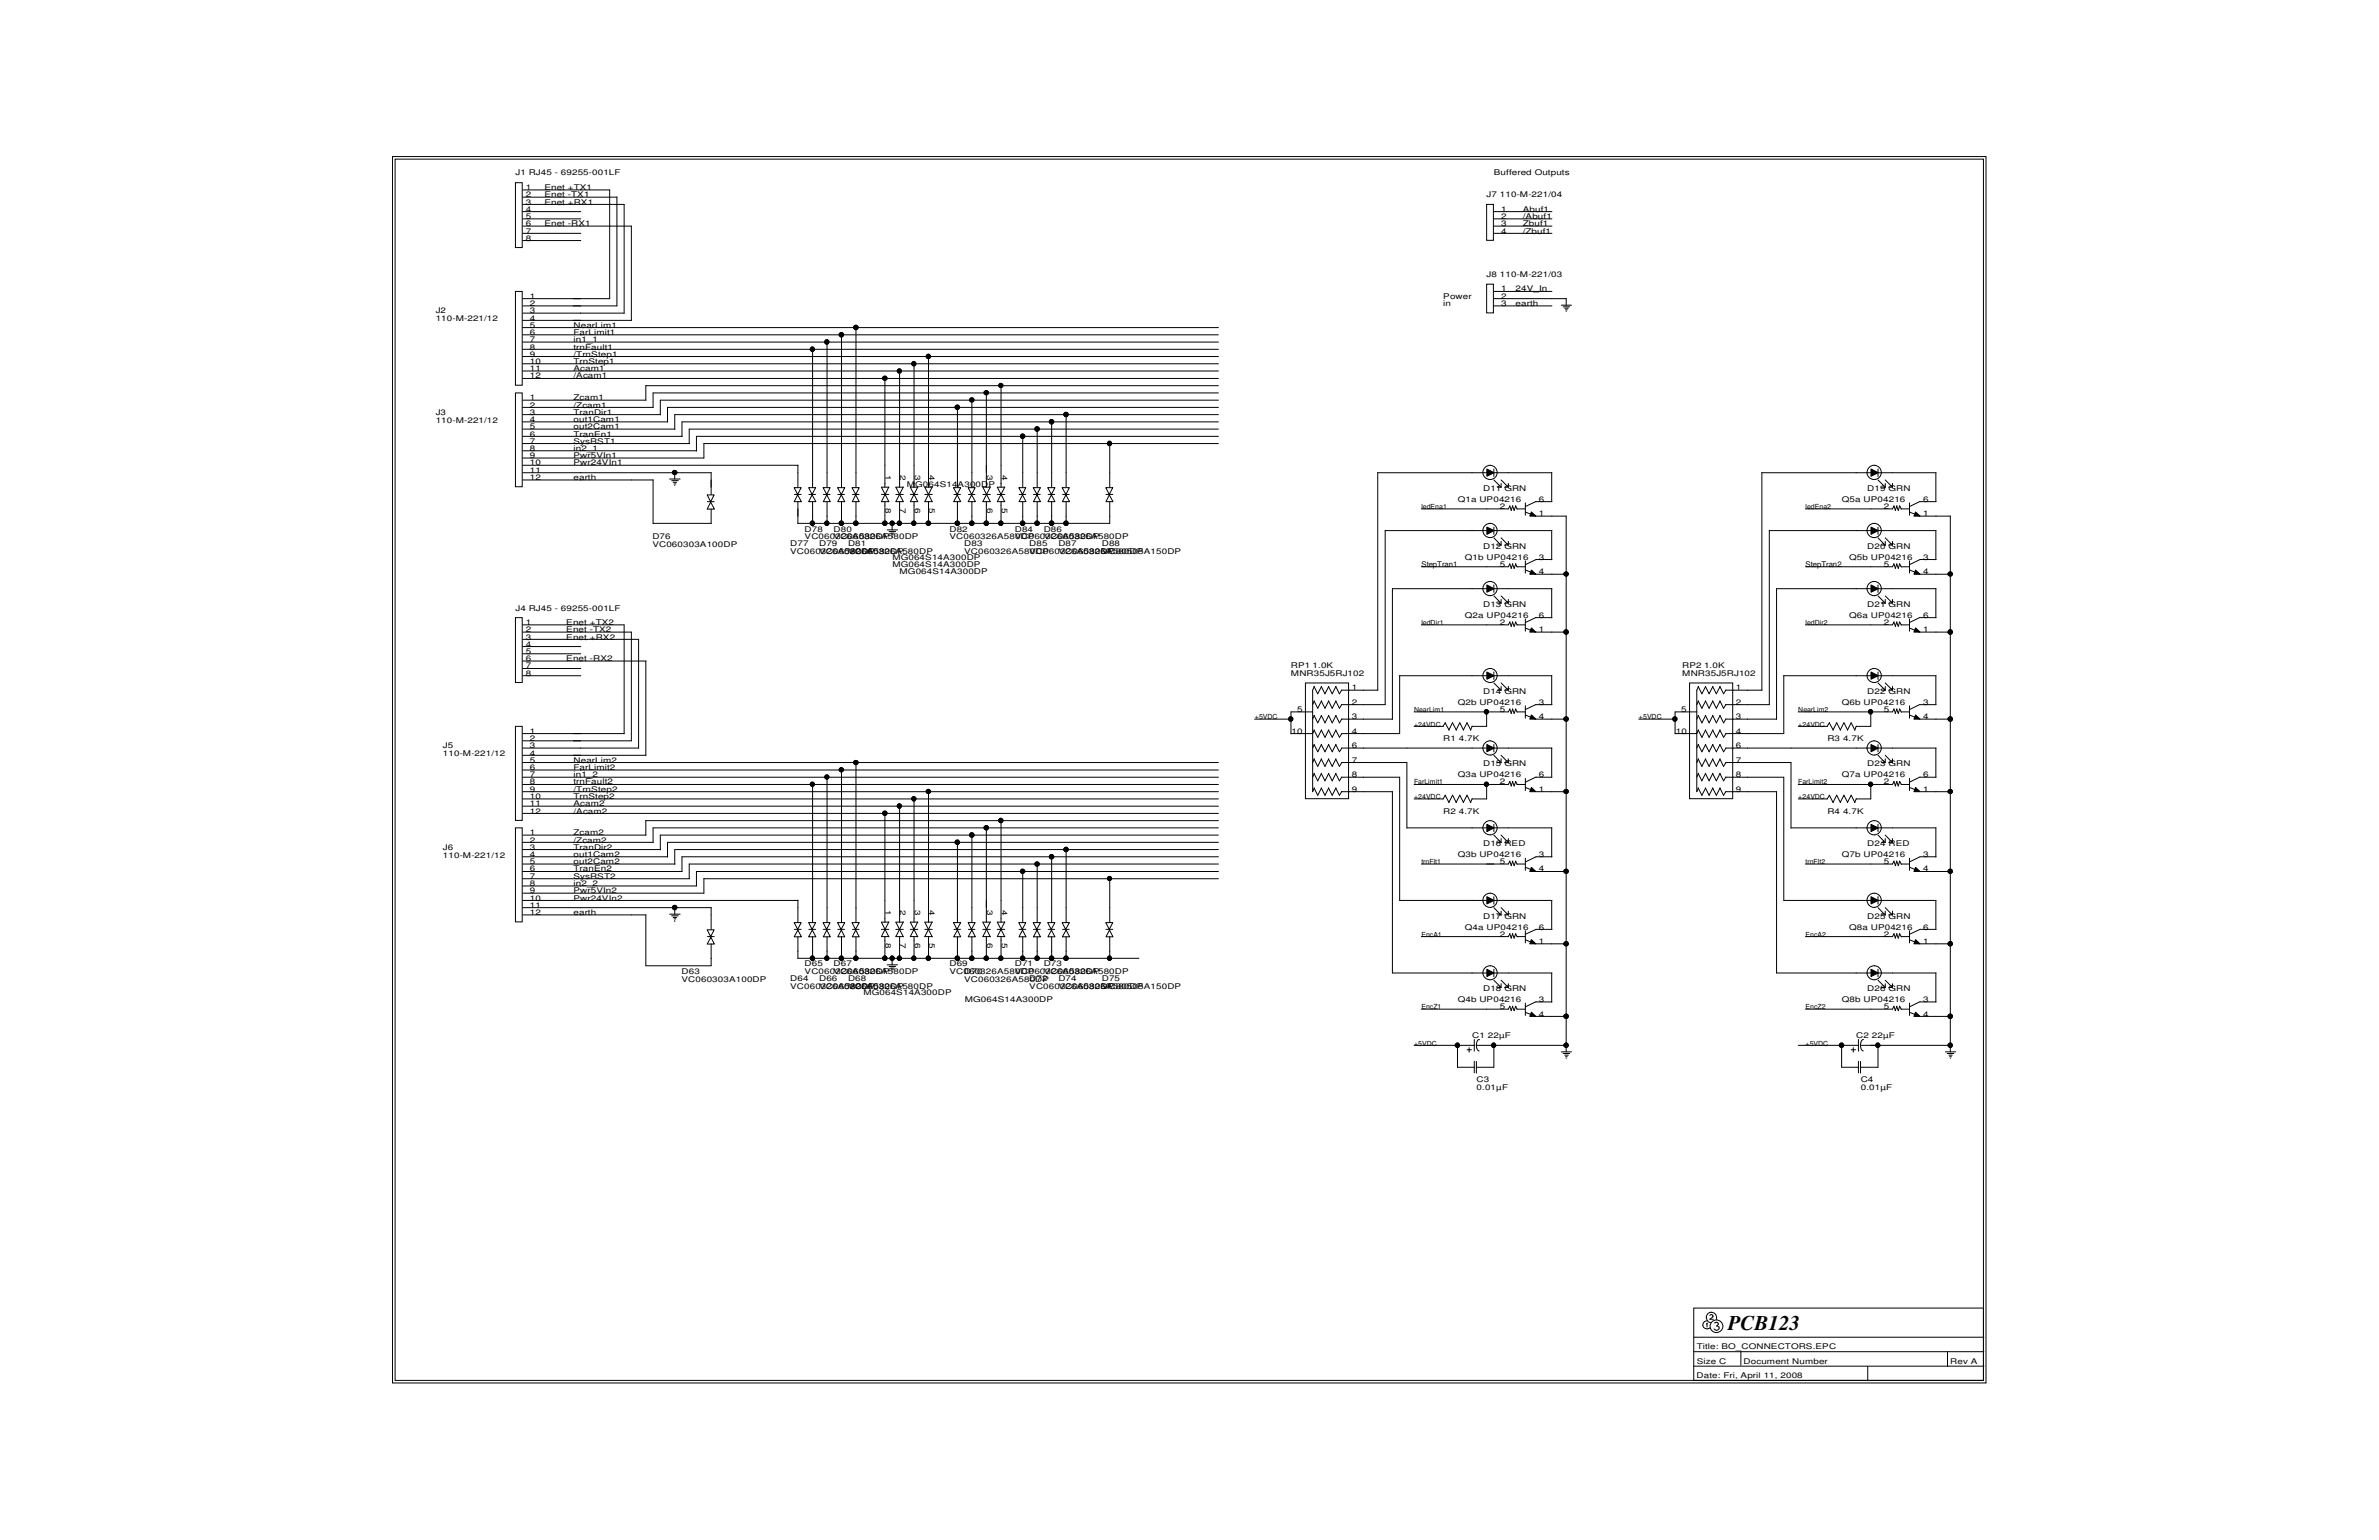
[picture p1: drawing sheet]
<svg xmlns="http://www.w3.org/2000/svg" width="432mm" height="279mm" viewBox="0 0 432 279" stroke-linecap="round" stroke-linejoin="round" font-family="sans-serif">
<defs><g id="words">
<text font-size="3.8" x="313.6" y="241.3">PCB123</text>
<g font-size="1.4">
<text x="93.6" y="31.8">J1 RJ45 - 69255-001LF</text>
<text x="95.4" y="34.5">1</text>
<text x="95.4" y="35.8">2</text>
<text x="98.8" y="34.5">Enet +TX1</text>
<text x="98.8" y="35.8">Enet -TX1</text>
<text x="269.8" y="35.8">J7 110-M-221/04</text>
<text x="271.1" y="31.8">Buffered Outputs</text>
<text x="95.4" y="37.1">3</text>
<text x="95.4" y="38.4">4</text>
<text x="95.4" y="39.8">5</text>
<text x="95.4" y="41.1">6</text>
<text x="98.8" y="37.1">Enet +RX1</text>
<text x="98.8" y="41.1">Enet -RX1</text>
<text x="272.5" y="38.4">1</text>
<text x="272.5" y="39.8">2</text>
<text x="272.5" y="41.1">3</text>
<text x="276.4" y="38.4">Abuf1</text>
<text x="276.4" y="39.8">/Abuf1</text>
<text x="276.4" y="41.1">Zbuf1</text>
<text x="95.4" y="42.4">7</text>
<text x="95.4" y="43.7">8</text>
<text x="272.5" y="42.4">4</text>
<text x="276.4" y="42.4">/Zbuf1</text>
<text x="269.8" y="50.2">J8 110-M-221/03</text>
<text x="272.5" y="52.9">1</text>
<text x="275.1" y="52.9">24V_In</text>
<text x="79.1" y="56.9">J2</text>
<text x="79.1" y="58.3">110-M-221/12</text>
<text x="96.2" y="54.2">1</text>
<text x="96.2" y="55.5">2</text>
<text x="96.2" y="56.9">3</text>
<text x="96.2" y="58.2">4</text>
<text x="96.2" y="59.5">5</text>
<text x="104.1" y="59.5">NearLim1</text>
<text x="262" y="54.2">Power</text>
<text x="262" y="55.5">in</text>
<text x="272.5" y="54.2">2</text>
<text x="272.5" y="55.5">3</text>
<text x="275.1" y="55.5">earth</text>
<text x="96.2" y="60.8">6</text>
<text x="96.2" y="62.1">7</text>
<text x="96.2" y="63.4">8</text>
<text x="96.2" y="64.7">9</text>
<text x="104.1" y="60.8">FarLimit1</text>
<text x="104.1" y="63.4">trnFault1</text>
<text x="104.1" y="64.7">/TrnStep1</text>
<text x="104.1" y="62.1">in1_1</text>
<text x="96.2" y="66">10</text>
<text x="96.2" y="67.4">11</text>
<text x="96.2" y="68.7">12</text>
<text x="104.1" y="66">TrnStep1</text>
<text x="104.1" y="67.4">Acam1</text>
<text x="104.1" y="68.7">/Acam1</text>
<text x="79.1" y="75.3">J3</text>
<text x="79.1" y="76.7">110-M-221/12</text>
<text x="96.2" y="72.6">1</text>
<text x="96.2" y="74">2</text>
<text x="96.2" y="75.3">3</text>
<text x="96.2" y="76.6">4</text>
<text x="96.2" y="77.9">5</text>
<text x="104.1" y="75.3">TranDir1</text>
<text x="104.1" y="72.6">Zcam1</text>
<text x="104.1" y="74">/Zcam1</text>
<text x="104.1" y="76.6">out1Cam1</text>
<text x="104.1" y="77.9">out2Cam1</text>
<text x="96.2" y="79.2">6</text>
<text x="96.2" y="80.5">7</text>
<text x="96.2" y="81.8">8</text>
<text x="96.2" y="83.1">9</text>
<text x="104.1" y="79.2">TranEn1</text>
<text x="104.1" y="83.1">Pwr5VIn1</text>
<text x="104.1" y="80.5">SysRST1</text>
<text x="104.1" y="81.8">in2_1</text>
<text x="96.2" y="84.5">10</text>
<text x="96.2" y="85.8">11</text>
<text x="96.2" y="87.1">12</text>
<text x="104.1" y="84.5">Pwr24VIn1</text>
<text x="104.1" y="87.1">earth</text>
<text x="160.7" y="86.1" transform="rotate(90 160.7 86.1)">1</text>
<text x="163.4" y="86.1" transform="rotate(90 163.4 86.1)">2</text>
<text x="164.6" y="88.4">MG064S14A300DP</text>
<text x="166" y="86.1" transform="rotate(90 166 86.1)">3</text>
<text x="168.7" y="86.1" transform="rotate(90 168.7 86.1)">4</text>
<text x="179.2" y="86.1" transform="rotate(90 179.2 86.1)">3</text>
<text x="181.8" y="86.1" transform="rotate(90 181.8 86.1)">4</text>
<text x="269.2" y="89.1">D11 GRN</text>
<text x="338.9" y="89.1">D19 GRN</text>
<text x="160.7" y="92.2" transform="rotate(90 160.7 92.2)">8</text>
<text x="163.4" y="92.2" transform="rotate(90 163.4 92.2)">7</text>
<text x="166" y="92.2" transform="rotate(90 166 92.2)">6</text>
<text x="168.7" y="92.2" transform="rotate(90 168.7 92.2)">5</text>
<text x="179.2" y="92.2" transform="rotate(90 179.2 92.2)">6</text>
<text x="181.8" y="92.2" transform="rotate(90 181.8 92.2)">5</text>
<text x="264.6" y="91.1">Q1a UP04216</text>
<text x="272.2" y="92.4">2</text>
<text x="279.3" y="91.1">6</text>
<text x="279.3" y="93.7">1</text>
<text x="334.3" y="91.1">Q5a UP04216</text>
<text x="341.9" y="92.4">2</text>
<text x="349" y="91.1">6</text>
<text x="349" y="93.7">1</text>
<text x="118.4" y="97.7">D76</text>
<text x="118.4" y="99.2">VC060303A100DP</text>
<text x="143.4" y="99.1">D77</text>
<text x="143.4" y="100.5">VC060326A580DP</text>
<text x="146" y="96.4">D78</text>
<text x="146" y="97.9">VC060326A580DP</text>
<text x="148.7" y="99.1">D79</text>
<text x="148.7" y="100.5">VC060326A580DP</text>
<text x="151.3" y="96.4">D80</text>
<text x="151.3" y="97.9">VC060326A580DP</text>
<text x="153.9" y="99.1">D81</text>
<text x="153.9" y="100.5">VC060326A580DP</text>
<text x="162" y="101.6">MG064S14A300DP</text>
<text x="172.3" y="96.4">D82</text>
<text x="172.3" y="97.9">VC060326A580DP</text>
<text x="175" y="99.1">D83</text>
<text x="175" y="100.5">VC060326A580DP</text>
<text x="184.2" y="96.4">D84</text>
<text x="184.2" y="97.9">VC060326A580DP</text>
<text x="186.8" y="99.1">D85</text>
<text x="186.8" y="100.5">VC060326A580DP</text>
<text x="189.4" y="96.4">D86</text>
<text x="189.4" y="97.9">VC060326A580DP</text>
<text x="192.1" y="99.1">D87</text>
<text x="192.1" y="100.5">VC060326A580DP</text>
<text x="200" y="99.1">D88</text>
<text x="200" y="100.5">VC80505A150DP</text>
<text x="265.9" y="101.6">Q1b UP04216</text>
<text x="269.2" y="99.6">D12 GRN</text>
<text x="279.3" y="101.6">3</text>
<text x="335.6" y="101.6">Q5b UP04216</text>
<text x="338.9" y="99.6">D20 GRN</text>
<text x="349" y="101.6">3</text>
<text x="162" y="102.9">MG064S14A300DP</text>
<text x="163.3" y="104.2">MG064S14A300DP</text>
<text x="258" y="102.9">StepTran1</text>
<text x="272.2" y="102.9">5</text>
<text x="279.3" y="104.2">4</text>
<text x="327.7" y="102.9">StepTran2</text>
<text x="341.9" y="102.9">5</text>
<text x="349" y="104.2">4</text>
<text x="93.6" y="110.8">J4 RJ45 - 69255-001LF</text>
<text x="95.4" y="113.4">1</text>
<text x="102.8" y="113.4">Enet +TX2</text>
<text x="265.9" y="112.1">Q2a UP04216</text>
<text x="269.2" y="110.1">D13 GRN</text>
<text x="272.2" y="113.4">2</text>
<text x="279.3" y="112.1">6</text>
<text x="335.6" y="112.1">Q6a UP04216</text>
<text x="338.9" y="110.1">D21 GRN</text>
<text x="341.9" y="113.4">2</text>
<text x="349" y="112.1">6</text>
<text x="95.4" y="114.7">2</text>
<text x="95.4" y="116">3</text>
<text x="95.4" y="117.3">4</text>
<text x="95.4" y="118.7">5</text>
<text x="95.4" y="120">6</text>
<text x="102.8" y="114.7">Enet -TX2</text>
<text x="102.8" y="116">Enet +RX2</text>
<text x="102.8" y="120">Enet -RX2</text>
<text x="279.3" y="114.7">1</text>
<text x="349" y="114.7">1</text>
<text x="95.4" y="121.3">7</text>
<text x="95.4" y="122.6">8</text>
<text x="234.3" y="121.3">RP1</text>
<text x="234.3" y="122.7">MNR35J5RJ102</text>
<text x="238.3" y="121.3">1.0K</text>
<text x="245.4" y="125.3">1</text>
<text x="269.2" y="125.9">D14 GRN</text>
<text x="305.4" y="121.3">RP2</text>
<text x="305.4" y="122.7">MNR35J5RJ102</text>
<text x="309.3" y="121.3">1.0K</text>
<text x="315.1" y="125.3">1</text>
<text x="338.9" y="125.9">D22 GRN</text>
<text x="235.4" y="129.2">5</text>
<text x="245.4" y="127.9">2</text>
<text x="245.4" y="130.5">3</text>
<text x="264.6" y="127.9">Q2b UP04216</text>
<text x="272.2" y="129.2">5</text>
<text x="279.3" y="127.9">3</text>
<text x="279.3" y="130.5">4</text>
<text x="305.1" y="129.2">5</text>
<text x="315.1" y="127.9">2</text>
<text x="315.1" y="130.5">3</text>
<text x="334.3" y="127.9">Q6b UP04216</text>
<text x="341.9" y="129.2">5</text>
<text x="349" y="127.9">3</text>
<text x="349" y="130.5">4</text>
<text x="80.4" y="135.8">J5</text>
<text x="80.4" y="137.2">110-M-221/12</text>
<text x="96.2" y="133.1">1</text>
<text x="96.2" y="134.5">2</text>
<text x="96.2" y="135.8">3</text>
<text x="96.2" y="137.1">4</text>
<text x="234.4" y="133.1">10</text>
<text x="245.4" y="133.1">4</text>
<text x="245.4" y="135.8">6</text>
<text x="262" y="134.5">R1 4.7K</text>
<text x="304.2" y="133.1">10</text>
<text x="315.1" y="133.1">4</text>
<text x="315.1" y="135.8">6</text>
<text x="331.7" y="134.5">R3 4.7K</text>
<text x="96.2" y="138.4">5</text>
<text x="96.2" y="139.7">6</text>
<text x="96.2" y="141">7</text>
<text x="96.2" y="142.3">8</text>
<text x="96.2" y="143.7">9</text>
<text x="104.1" y="141">in1_2</text>
<text x="104.1" y="143.7">/TrnStep2</text>
<text x="104.1" y="142.3">trnFault2</text>
<text x="104.1" y="138.4">NearLim2</text>
<text x="104.1" y="139.7">FarLimit2</text>
<text x="245.4" y="138.4">7</text>
<text x="245.4" y="141">8</text>
<text x="245.4" y="143.7">9</text>
<text x="264.6" y="141">Q3a UP04216</text>
<text x="269.2" y="139.1">D15 GRN</text>
<text x="272.2" y="142.3">2</text>
<text x="279.3" y="141">6</text>
<text x="279.3" y="143.7">1</text>
<text x="315.1" y="138.4">7</text>
<text x="315.1" y="141">8</text>
<text x="315.1" y="143.7">9</text>
<text x="334.3" y="141">Q7a UP04216</text>
<text x="338.9" y="139.1">D23 GRN</text>
<text x="341.9" y="142.3">2</text>
<text x="349" y="141">6</text>
<text x="349" y="143.7">1</text>
<text x="96.2" y="145">10</text>
<text x="96.2" y="146.3">11</text>
<text x="96.2" y="147.6">12</text>
<text x="104.1" y="146.3">Acam2</text>
<text x="104.1" y="147.6">/Acam2</text>
<text x="104.1" y="145">TrnStep2</text>
<text x="262" y="147.6">R2 4.7K</text>
<text x="331.7" y="147.6">R4 4.7K</text>
<text x="80.4" y="154.2">J6</text>
<text x="80.4" y="155.6">110-M-221/12</text>
<text x="96.2" y="151.6">1</text>
<text x="96.2" y="152.9">2</text>
<text x="96.2" y="154.2">3</text>
<text x="96.2" y="155.5">4</text>
<text x="104.1" y="151.6">Zcam2</text>
<text x="104.1" y="152.9">/Zcam2</text>
<text x="104.1" y="155.5">out1Cam2</text>
<text x="104.1" y="154.2">TranDir2</text>
<text x="264.6" y="155.5">Q3b UP04216</text>
<text x="269.2" y="153.5">D16 RED</text>
<text x="279.3" y="155.5">3</text>
<text x="334.3" y="155.5">Q7b UP04216</text>
<text x="338.9" y="153.5">D24 RED</text>
<text x="349" y="155.5">3</text>
<text x="96.2" y="156.8">5</text>
<text x="96.2" y="158.1">6</text>
<text x="96.2" y="159.4">7</text>
<text x="96.2" y="160.8">8</text>
<text x="104.1" y="160.8">in2_2</text>
<text x="104.1" y="156.8">out2Cam2</text>
<text x="104.1" y="159.4">SysRST2</text>
<text x="104.1" y="158.1">TranEn2</text>
<text x="272.2" y="156.8">5</text>
<text x="279.3" y="158.1">4</text>
<text x="341.9" y="156.8">5</text>
<text x="349" y="158.1">4</text>
<text x="96.2" y="162.1">9</text>
<text x="96.2" y="163.4">10</text>
<text x="96.2" y="164.7">11</text>
<text x="96.2" y="166">12</text>
<text x="104.1" y="162.1">Pwr5VIn2</text>
<text x="104.1" y="166">earth</text>
<text x="104.1" y="163.4">Pwr24VIn2</text>
<text x="160.7" y="165.1" transform="rotate(90 160.7 165.1)">1</text>
<text x="163.4" y="165.1" transform="rotate(90 163.4 165.1)">2</text>
<text x="166" y="165.1" transform="rotate(90 166 165.1)">3</text>
<text x="168.7" y="165.1" transform="rotate(90 168.7 165.1)">4</text>
<text x="179.2" y="165.1" transform="rotate(90 179.2 165.1)">3</text>
<text x="181.8" y="165.1" transform="rotate(90 181.8 165.1)">4</text>
<text x="269.2" y="166.7">D17 GRN</text>
<text x="338.9" y="166.7">D25 GRN</text>
<text x="160.7" y="171.2" transform="rotate(90 160.7 171.2)">8</text>
<text x="163.4" y="171.2" transform="rotate(90 163.4 171.2)">7</text>
<text x="166" y="171.2" transform="rotate(90 166 171.2)">6</text>
<text x="168.7" y="171.2" transform="rotate(90 168.7 171.2)">5</text>
<text x="179.2" y="171.2" transform="rotate(90 179.2 171.2)">6</text>
<text x="181.8" y="171.2" transform="rotate(90 181.8 171.2)">5</text>
<text x="265.9" y="168.7">Q4a UP04216</text>
<text x="272.2" y="170">2</text>
<text x="279.3" y="168.7">6</text>
<text x="279.3" y="171.3">1</text>
<text x="335.6" y="168.7">Q8a UP04216</text>
<text x="341.9" y="170">2</text>
<text x="349" y="168.7">6</text>
<text x="349" y="171.3">1</text>
<text x="123.7" y="176.7">D63</text>
<text x="123.7" y="178.1">VC060303A100DP</text>
<text x="143.4" y="178">D64</text>
<text x="143.4" y="179.4">VC060326A580DP</text>
<text x="146" y="175.3">D65</text>
<text x="146" y="176.8">VC060326A580DP</text>
<text x="148.7" y="178">D66</text>
<text x="148.7" y="179.4">VC060326A580DP</text>
<text x="151.3" y="175.3">D67</text>
<text x="151.3" y="176.8">VC060326A580DP</text>
<text x="153.9" y="178">D68</text>
<text x="153.9" y="179.4">VC060326A580DP</text>
<text x="172.3" y="175.3">D69</text>
<text x="172.3" y="176.8">VC060326A580DP</text>
<text x="175" y="176.7">D70</text>
<text x="175" y="178.1">VC060326A580DP</text>
<text x="184.2" y="175.3">D71</text>
<text x="184.2" y="176.8">VC060326A580DP</text>
<text x="186.8" y="178">D72</text>
<text x="186.8" y="179.4">VC060326A580DP</text>
<text x="189.4" y="175.3">D73</text>
<text x="189.4" y="176.8">VC060326A580DP</text>
<text x="192.1" y="178">D74</text>
<text x="192.1" y="179.4">VC060326A580DP</text>
<text x="200" y="178">D75</text>
<text x="200" y="179.4">VC80505A150DP</text>
<text x="269.2" y="179.8">D18 GRN</text>
<text x="338.9" y="179.8">D26 GRN</text>
<text x="156.7" y="180.5">MG064S14A300DP</text>
<text x="175.1" y="181.8">MG064S14A300DP</text>
<text x="264.6" y="181.8">Q4b UP04216</text>
<text x="272.2" y="183.1">5</text>
<text x="279.3" y="181.8">3</text>
<text x="279.3" y="184.4">4</text>
<text x="334.3" y="181.8">Q8b UP04216</text>
<text x="341.9" y="183.1">5</text>
<text x="349" y="181.8">3</text>
<text x="349" y="184.4">4</text>
<text x="267.2" y="188.4">C1 22µF</text>
<text x="336.9" y="188.4">C2 22µF</text>
<text x="268" y="196.3">C3</text>
<text x="268" y="197.7">0.01µF</text>
<text x="337.7" y="196.3">C4</text>
<text x="337.7" y="197.7">0.01µF</text>
<text x="308" y="244.7">Title: BO_CONNECTORS.EPC</text>
<text x="307.9" y="250">Date: Fri, April 11, 2008</text>
<text x="308" y="247.4">Size C</text>
<text x="316.5" y="247.4">Document Number</text>
<text x="354" y="247.4">Rev A</text>
</g>
<g font-size="1.3">
<text x="258" y="92.3">ledEna1</text>
<text x="327.7" y="92.3">ledEna2</text>
<text x="258" y="113.4">ledDir1</text>
<text x="327.7" y="113.4">ledDir2</text>
<text x="227.8" y="130.5">+5VDC</text>
<text x="256.7" y="131.8">+24VDC</text>
<text x="256.7" y="129.2">NearLim1</text>
<text x="297.5" y="130.5">+5VDC</text>
<text x="326.4" y="129.2">NearLim2</text>
<text x="326.4" y="131.8">+24VDC</text>
<text x="256.7" y="142.3">FarLimit1</text>
<text x="326.4" y="142.3">FarLimit2</text>
<text x="256.7" y="144.9">+24VDC</text>
<text x="326.4" y="144.9">+24VDC</text>
<text x="258" y="156.8">trnFlt1</text>
<text x="327.7" y="156.8">trnFlt2</text>
<text x="258" y="170">EncA1</text>
<text x="327.7" y="170">EncA2</text>
<text x="258" y="183.1">EncZ1</text>
<text x="327.7" y="183.1">EncZ2</text>
<text x="256.7" y="189.7">+5VDC</text>
<text x="327.7" y="189.7">+5VDC</text>
</g>
</g></defs>
<g fill="none" stroke="#000" stroke-width=".18">
<path d="M71.2 28.4h289.3v222.5h-289.3zM71.7 28.9h288.3v221.5h-288.3zM93.6 33.1h1.2v11.8h-1.2zM94.9 34.5h15.8v19.7h-15.8M94.9 35.8h17.1M94.9 37.1h18.4v19.8M94.9 38.4h10.5M94.9 39.7h10.5M112 35.7v19.8h-17.1M269.8 37.1h1.3v6.5h-1.3zM271.1 38.4h10.6M271.1 39.7h10.6"/>
<path d="M93.6 52.9h1.2v17h-1.2zM94.9 59.4h126.2M94.9 56.8h18.4M94.9 58.1h19.7M94.9 41h19.7v17.2M94.9 42.3h10.5M94.9 43.6h10.5M155.4 59.4v29M269.8 51.6h1.3v5.2h-1.3zM271.1 54.2h13.2M271.1 55.5h10.6M271.1 41h10.6"/>
<path d="M271.1 42.3h10.6M271.1 52.9h10.6M283.4 55.4h1.8M283.7 55.7h1.2M284 55.9h.6M284.1 56.2h.4M284.3 54.1v1.3M284.3 56.5h.1M93.6 71.3h1.2v17h-1.2zM94.9 60.7h126.2M94.9 63.4h126.2M94.9 64.7h126.2"/>
<path d="M94.9 66h126.2M94.9 67.3h126.2M94.9 62.1h126.2M94.9 68.7h126.2M94.9 72.6h22.4M94.9 73.9h23.7M94.9 75.2h25M94.9 76.5h26.3M94.9 77.9h27.6M94.9 79.2h28.9M117.2 70h103.9M117.2 69.9v2.7"/>
<path d="M147.5 63.4v25M150.1 62.1v26.3M152.7 60.7v27.7M160.6 68.6v19.8M163.3 67.3v21.1M165.9 66v22.4M168.5 64.7v23.7M173.8 73.9v14.5M176.4 72.6v15.8M179 71.2v17.2M181.7 69.9v18.5M185.6 79.2v9.2"/>
<path d="M188.3 77.8v10.6M190.9 76.5v11.9M193.5 75.2v13.2M221.1 71.3h-102.6v2.6M221.1 72.6h-101.3v2.7M221.1 73.9h-99.9v2.7M221.1 75.2h-98.6v2.7M221.1 76.5h-97.3v2.7M221.1 77.9h-96v2.6M221.1 79.2h-94.7v2.6M94.9 80.5h30.2M94.9 85.8h34.2"/>
<path d="M94.9 87.1h23.7M94.9 84.4h50M94.9 81.8h31.5M118.5 95h10.6M118.5 87.1v7.9M121.5 86.9h1.9M121.9 87.2h1.2M122.2 87.5h.6M122.3 87.8h.4M122.5 85.7v1.2M122.5 88.1h.1M128.4 89.8h1.2l-.6 1.2z"/>
<path d="M128.4 91h1.2M129 91.1l.7 1.3h-1.3zM129.1 85.7v4M129.1 92.3v2.7M144.1 88.5h1.3l-.6 1.2zM144.2 89.7h1.2M144.8 89.8l.7 1.2h-1.4zM144.8 95h56.6M144.8 84.4v4M144.8 91v4M146.8 88.5h1.2l-.6 1.2zM146.8 89.7h1.2"/>
<path d="M147.4 89.8l.7 1.2h-1.3zM147.5 91v4M149.4 88.5h1.3l-.6 1.2zM149.4 89.7h1.3M150.1 89.8l.6 1.2h-1.3zM150.1 91v4M152 88.5h1.3l-.6 1.2zM152.1 89.7h1.2M152.7 89.8l.6 1.2h-1.2zM152.7 91v4M154.6 88.5h1.4l-.7 1.2zM154.7 89.7h1.2"/>
<path d="M155.3 89.8l.7 1.2h-1.3zM155.4 91v4M160 89.7h1.3M160.6 91v4M161 96.1h1.9M161.3 88.3l-1.3 2.7h1.3l-1.3-2.6h1.3M161.4 96.4h1.2M161.7 96.7h.6M161.8 97h.3M161.9 97.3h.1M161.9 94.9v1.2M162.6 89.7h1.4"/>
<path d="M163.3 91v4M164 88.3l-1.4 2.7h1.4l-1.4-2.6h1.4M165.2 89.7h1.4M165.9 91v4M166.6 88.3l-1.4 2.7h1.4l-1.4-2.6h1.4M167.9 89.7h1.3M168.5 91v4M169.2 88.3l-1.3 2.7h1.3l-1.3-2.6h1.3M173.1 88.5h1.3l-.7 1.2zM173.1 89.7h1.2M173.7 89.8l.7 1.2h-1.3zM173.8 91v4"/>
<path d="M175.7 88.5h1.3l-.6 1.2zM175.8 89.7h1.2M176.4 89.8l.6 1.2h-1.3zM176.4 91v4M178.4 89.7h1.3M179 91v4M179.7 88.3l-1.3 2.7h1.3l-1.3-2.6h1.3M181 89.7h1.4M181.7 91v4M182.4 88.3l-1.4 2.7h1.4l-1.4-2.6h1.4M184.9 88.5h1.3l-.6 1.2zM185 89.7h1.2"/>
<path d="M185.6 89.8l.6 1.2h-1.2zM185.6 91v4M187.5 88.5h1.3l-.6 1.2zM187.6 89.7h1.2M188.2 89.8l.6 1.2h-1.2zM188.3 91v4M190.2 88.5h1.3l-.7 1.2zM190.2 89.7h1.2M190.8 89.8l.7 1.2h-1.3zM190.9 91v4M192.8 88.5h1.3l-.6 1.2zM192.9 89.7h1.2"/>
<path d="M193.5 89.8l.6 1.2h-1.3zM193.5 91v4M200.7 88.5h1.3l-.7 1.2zM200.7 89.7h1.3M201.3 89.8l.7 1.2h-1.3zM201.4 80.5v7.9M201.4 91v4M221.1 80.5h-93.3v2.6h-32.9M250.1 85.8h19.7M250.1 85.7v39.5M251.4 96.3h18.4M251.4 96.2v31.6h-7.9"/>
<path d="M269.9 85.1l1.3 .7-1.3 .6zM269.9 95.6l1.3 .7-1.3 .6zM271.1 85.8h10.6M271.1 96.3h10.6M271.1 85.1v1.3M271.1 95.6v1.3M271.1 87.1l1.4 1.3M271.1 97.6l1.4 1.3M271.8 88.4h.7M272.5 87.1l1.3 1.3M272.5 87.7v.7M272.5 98.2v.7h-.7"/>
<path d="M272.5 97.6l1.3 1.3M273.1 88.4h.7M273.8 87.7v.7M273.8 98.2v.7h-.7M274 91.8l.3 .8M274.1 91.8l-.3 .5h-15.8M274.5 91.8l.3 .8M274.6 91.8l-.3 .8M275.1 91.8l.3 .6M275.1 91.8l-.3 .8M275.3 92.3h1.5M276.9 91.2v2.3"/>
<path d="M276.9 92.9l1.7 .7M278 92.9l.8 .7h-1.1zM278.8 93.6h5.5M278.8 91h2.9M278.8 91l-1.9 .9M281.6 85.8v5.2M281.6 96.3v5.3M284.3 93.6v97.2M319.8 85.8h19.8M319.8 85.7v39.5M321.1 96.3h18.5M321.1 96.2v31.6h-7.9"/>
<path d="M339.6 85.1l1.3 .7-1.3 .6zM339.6 95.6l1.3 .7-1.3 .6zM340.9 85.8h10.5M340.9 96.3h10.5M340.9 85.1v1.3M340.9 95.6v1.3M340.9 87.1l1.3 1.3M340.9 97.6l1.3 1.3M341.5 88.4h.7M342.2 98.2v.7h-.7M342.2 87.1l1.3 1.3M342.2 87.7v.7"/>
<path d="M342.2 97.6l1.3 1.3M342.8 88.4h.7M343.5 98.2v.7h-.7M343.5 87.7v.7M343.7 91.8l.3 .8M343.8 91.8l-.3 .5h-15.8M344.3 91.8l.3 .8M344.3 91.8l-.3 .8M345.1 92.3h1.4M345.1 92.4l-.3-.6-.2 .8M346.6 91.2v2.3M346.6 92.9l1.8 .7"/>
<path d="M347.7 92.9l.8 .7h-1.1zM348.5 93.6h5.5M348.5 91h2.9M348.5 91l-1.9 .9M351.4 85.8v5.2M351.4 96.3v5.3M354 93.6v97.2M93.6 112.1h1.2v11.7h-1.2zM94.9 113.4h18.4v19.7M94.9 114.7h19.7v19.7h-19.7M94.9 119.9h22.4M94.9 116h21v19.8"/>
<path d="M94.9 117.3h10.5M94.9 118.6h10.5M117.2 119.9v17.1M269.8 106.8h-17.1v23.7M269.9 106.1l1.3 .7-1.3 .6zM271.1 106.8h10.6M271.1 106.1v1.4M271.1 108.1l1.4 1.3M271.8 109.4h.7M272.5 108.8v.6M272.5 108.1l1.3 1.3M273.1 109.4h.7"/>
<path d="M273.8 108.8v.6M274 112.9l.3 .8M274.1 112.8l-.3 .6h-15.8M274.1 102.3l-.3 .5h-15.8M274.5 112.9l.3 .8M274.6 102.3l-.3 .8-.3-.8M274.6 112.8l-.3 .8M275.1 102.3l.3 .6M275.1 112.9l.3 .5M275.1 102.3l-.3 .8-.3-.8M275.1 112.8l-.3 .8M275.3 113.4h1.5"/>
<path d="M275.3 102.8h1.5M276.9 101.8v2.2M276.9 112.3v2.2M276.9 103.4l1.7 .7M276.9 114l1.7 .7M278 103.4l.8 .8h-1.1zM278 113.9l.8 .8h-1.1zM278.8 114.7h5.5M278.8 104.2h5.5M278.8 101.5h2.9M278.8 112.1h2.9M278.8 101.5l-1.9 .9"/>
<path d="M278.8 112l-1.9 .9M281.6 106.8v5.3M339.6 106.8h-17.1v23.7M339.6 106.1l1.3 .7-1.3 .6zM340.9 106.8h10.5M340.9 106.1v1.4M340.9 108.1l1.3 1.3M341.5 109.4h.7M342.2 108.8v.6M342.2 108.1l1.3 1.3M342.8 109.4h.7M343.5 108.8v.6"/>
<path d="M343.7 102.3l.3 .8M343.7 112.9l.3 .8M343.8 112.8l-.3 .6h-15.8M343.8 102.3l-.3 .5h-15.8M344.3 112.9l.3 .8M344.3 102.3l-.3 .8M344.3 112.8l-.3 .8M344.8 102.3l.3 .6M344.8 102.3l-.2 .8-.3-.8M344.8 112.9l.3 .5M344.8 112.8l-.2 .8M345.1 113.4h1.4"/>
<path d="M345.1 102.8h1.4M346.6 101.8v2.2M346.6 112.3v2.2M346.6 103.4l1.8 .7M346.6 114l1.8 .7M347.7 103.4l.8 .8h-1.1zM347.7 113.9l.8 .8h-1.1zM348.5 114.7h5.5M348.5 104.2h5.5M351.4 106.8v5.3M351.4 101.5h-2.9l-1.9 .9M351.4 112.1h-2.9l-1.9 .8"/>
<path d="M93.6 131.8h1.2v17h-1.2zM94.9 139.7h126.2M94.9 138.3h126.2M94.9 133.1h18.4M94.9 135.7h21M94.9 137h22.4M94.9 122.6h10.5M94.9 121.3h10.5M152.7 139.7v27.6M155.4 138.3v29M227.7 130.5h6.6M236.9 123.9h7.9v21h-7.9z"/>
<path d="M238.3 129.2h-4v3.9M238.5 124.5l.7 1.4M238.5 127.2l.7 1.3M238.5 129.8l.7 1.3 .7-1.3M238.5 137.7l.7 1.4M238.5 132.4l-.2 .7h-4M238.5 124.5l-.2 .7v18.4l.2-.6M238.5 127.2l-.2 .6M238.5 129.8l-.2 .7M238.5 135l-.2 .7M238.5 137.7l-.2 .6M239.8 127.2l.7 1.3"/>
<path d="M239.8 124.5l.7 1.4M239.8 129.8l.7 1.3 .7-1.3M239.8 137.7l.7 1.4M239.9 124.5l-.7 1.4M239.9 127.2l-.7 1.3M239.9 132.4l-.7 1.4-.7-1.3M239.9 135l-.7 1.4-.7-1.3M239.9 137.7l-.7 1.3M241.1 129.8l.7 1.3 .7-1.3M241.1 127.2l.7 1.3M241.1 124.5l.7 1.4M241.1 137.7l.7 1.4"/>
<path d="M241.2 124.5l-.7 1.4M241.2 127.2l-.7 1.3M241.2 132.4l-.7 1.4-.7-1.3M241.2 135l-.7 1.4-.7-1.3M241.2 137.7l-.7 1.3M242.4 129.8l.7 1.3 .4-.7M242.4 127.2l.7 1.3M242.4 124.5l.7 1.4M242.4 137.7l.7 1.4M242.4 132.5l.7 1.3 .4-.7M242.4 135.1l.7 1.3 .4-.7M242.5 124.5l-.7 1.4"/>
<path d="M242.5 127.2l-.7 1.3M242.5 132.4l-.7 1.4-.7-1.3M242.5 135l-.7 1.4-.7-1.3M242.5 137.7l-.7 1.3M243.5 138.3h11.9v11.9M243.5 135.7h26.3M243.5 130.5h9.2M243.5 125.2h6.6M243.5 125.2l-.4 .7M243.5 127.8l-.4 .7M243.5 138.3l-.4 .7M254 122.6v10.5h-10.5"/>
<path d="M254 122.6h15.8M256.7 131.8h5.3M262.3 131.1l.7 1.4M262.3 131.1l-.4 .7M263.7 131.1l.6 1.4M263.7 131.1l-.7 1.4M265 131.1l.6 1.4M265 131.1l-.7 1.4M266.3 131.1l.7 1.4M266.3 131.1l-.7 1.4M267.2 131.7l-.3 .8M269.8 129.1v2.7h-2.6"/>
<path d="M269.9 121.9l1.3 .7-1.3 .6zM269.9 135.1l1.3 .6-1.3 .7zM271.1 135.7h10.6M271.1 122.6h10.6M271.1 121.9v1.4M271.1 135.1v1.3M271.1 123.9l1.4 1.3M271.1 137l1.4 1.4M271.8 125.2h.7M272.5 137.7v.6h-.7M272.5 124.5v.7M272.5 123.9l1.3 1.3"/>
<path d="M272.5 137l1.3 1.4M273.1 125.2h.7M273.8 137.7v.6h-.7M273.8 124.5v.7M274 128.7l.3 .8M274.1 128.6l-.3 .6h-17.1M274.5 128.7l.3 .8M274.6 128.6l-.3 .8M275.1 128.7l.3 .5M275.1 128.6l-.3 .8M275.3 129.2h1.5M276.9 128.1v2.2"/>
<path d="M276.9 129.8l1.7 .6M278 129.7l.8 .8h-1.1zM278.8 130.5h5.5M278.8 127.8h2.9M278.8 127.8l-1.9 .9M281.6 122.6v5.2M281.6 135.7v5.3M297.4 130.5h6.6M306.7 123.9h7.8v21h-7.8zM308 129.2h-4v3.9M308.2 124.5l.7 1.4M308.2 127.2l.7 1.3"/>
<path d="M308.2 129.8l.7 1.3 .7-1.3M308.2 137.7l.7 1.4M308.3 132.4l-.3 .7h-4M308.3 124.5l-.3 .7v18.4l.3-.6M308.3 127.2l-.3 .6M308.3 129.8l-.3 .7M308.3 135l-.3 .7M308.3 137.7l-.3 .6M309.5 127.2l.7 1.3M309.5 124.5l.7 1.4M309.5 129.8l.7 1.3 .7-1.3M309.5 137.7l.7 1.4"/>
<path d="M309.6 124.5l-.7 1.4M309.6 127.2l-.7 1.3M309.6 132.4l-.7 1.4-.7-1.3M309.6 135l-.7 1.4-.7-1.3M309.6 137.7l-.7 1.3M310.9 129.8l.6 1.3 .7-1.3 .6 1.3 .5-.7M310.9 127.2l.6 1.3M310.9 124.5l.6 1.4M310.9 137.7l.6 1.4M310.9 124.5l-.7 1.4M310.9 127.2l-.7 1.3M310.9 132.4l-.7 1.4-.7-1.3"/>
<path d="M310.9 135l-.7 1.4-.7-1.3M310.9 137.7l-.7 1.3M311.5 128.5l.7-1.3 .6 1.3M311.5 125.9l.7-1.4 .6 1.4M312.2 137.7l.6 1.4M312.2 135.1l.6 1.3 .5-.7M312.2 132.5l.6 1.3 .5-.7M312.2 132.4l-.7 1.4-.6-1.3M312.2 135l-.7 1.4-.6-1.3M312.2 137.7l-.7 1.3M313.2 138.3h11.9v11.9M313.2 135.7h26.4"/>
<path d="M313.2 130.5h9.3M313.2 125.2h6.6M313.3 125.2l-.5 .7M313.3 127.8l-.5 .7M313.3 138.3l-.5 .7M323.8 122.6v10.5h-10.6M323.8 122.6h15.8M326.4 131.8h5.3M332 131.1l.7 1.4M332.1 131.1l-.5 .7M333.4 131.1l.7 1.4M333.4 131.1l-.7 1.4"/>
<path d="M334.7 131.1l.7 1.4M334.7 131.1l-.7 1.4M336 131.1l.7 1.4M336 131.1l-.7 1.4M336.9 131.7l-.3 .8M339.6 129.1v2.7h-2.7M339.6 121.9l1.3 .7-1.3 .6zM339.6 135.1l1.3 .6-1.3 .7zM340.9 135.7h10.5M340.9 122.6h10.5M340.9 121.9v1.4M340.9 135.1v1.3"/>
<path d="M340.9 123.9l1.3 1.3M340.9 137l1.3 1.4M341.5 125.2h.7M342.2 137.7v.6h-.7M342.2 124.5v.7M342.2 123.9l1.3 1.3M342.2 137l1.3 1.4M342.8 125.2h.7M343.5 137.7v.6h-.7M343.5 124.5v.7M343.7 128.7l.3 .8M343.8 128.6l-.3 .6h-17.1"/>
<path d="M344.3 128.7l.3 .8M344.3 128.6l-.3 .8M344.8 128.7l.3 .5M344.8 128.6l-.2 .8M345.1 129.2h1.4M346.6 128.1v2.2M346.6 129.8l1.8 .6M347.7 129.7l.8 .8h-1.1zM348.5 130.5h5.5M351.4 122.6v5.2M351.4 135.7v5.3M351.4 127.8h-2.9l-1.9 .9"/>
<path d="M93.6 150.2h1.2v17.1h-1.2zM94.9 142.3h126.2M94.9 143.6h126.2M94.9 144.9h126.2M94.9 146.3h126.2M94.9 141h126.2M94.9 147.6h126.2M94.9 159.4h30.2M94.9 151.5h22.4M94.9 152.8h23.7M94.9 154.1h25M94.9 155.4h26.3"/>
<path d="M94.9 156.8h27.6M94.9 158.1h28.9M117.2 148.8v2.7M117.2 148.9h103.9M147.5 142.3v25M150.1 141v26.3M160.6 147.5v19.8M163.3 146.2v21.1M165.9 144.9v22.4M168.5 143.6v23.7M173.8 152.8v14.5M176.4 151.5v15.8"/>
<path d="M179 150.2v17.1M181.7 148.8v18.5M185.6 158.1v9.2M188.3 156.8v10.5M190.9 155.4v11.9M193.5 154.1v13.2M201.4 159.4v7.9M221.1 159.4h-93.3v2.7h-32.9M221.1 150.2h-102.6v2.7M221.1 151.5h-101.3v2.7M221.1 152.8h-99.9v2.7M221.1 154.1h-98.6v2.7"/>
<path d="M221.1 155.4h-97.3v2.7M221.1 156.8h-96v2.6M221.1 158.1h-94.7v2.6M238.5 140.3l.7 1.4M238.5 143l.7 1.3M238.5 140.3l-.2 .7M239.8 140.3l.7 1.4M239.8 143l.7 1.3M239.9 140.3l-.7 1.3M239.9 143l-.7 1.3M241.1 143l.7 1.3M241.1 140.3l.7 1.4"/>
<path d="M241.2 140.3l-.7 1.3M241.2 143l-.7 1.3M242.4 143l.7 1.3M242.4 140.3l.7 1.4M242.5 140.3l-.7 1.3M242.5 143l-.7 1.3M243.5 143.6h9.2v32.9h17.1M243.5 141h10.5v22.4h15.8M243.5 141l-.4 .6M243.5 143.6l-.4 .7M255.4 150.2h14.4M256.7 144.9h5.3"/>
<path d="M261.9 144.9l.4-.6 .7 1.3M263 145.6l.7-1.3 .6 1.3M264.3 145.6l.7-1.3 .6 1.3M265.6 145.6l.7-1.3 .7 1.3M267.2 144.9l-.3 .7M269.8 142.3v2.6h-2.6M269.9 149.6l1.3 .6-1.3 .7zM271.1 150.2h10.6M271.1 149.6v1.3M271.1 151.5l1.4 1.4M272.5 152.1v.7h-.7M272.5 151.5l1.3 1.4"/>
<path d="M273.8 152.1v.7h-.7M274 141.8l.3 .8M274.1 141.8l-.3 .5h-17.1M274.1 156.2l-.3 .6h-15.8M274.5 141.8l.3 .8M274.6 141.8l-.3 .8M274.6 156.2l-.3 .9-.3-.8M275.1 141.8l.3 .5M275.1 156.3l.3 .5M275.1 141.8l-.3 .8M275.1 156.2l-.3 .9-.3-.8M275.3 142.3h1.5"/>
<path d="M275.3 156.8h1.5M276.9 141.2v2.2M276.9 155.7v2.2M276.9 142.9l1.7 .7M276.9 157.4l1.7 .7M278 142.9l.8 .7h-1.1zM278 157.4l.8 .7h-1.1zM278.8 143.6h5.5M278.8 141h2.9M278.8 155.4h2.9M278.8 158.1h5.5M278.8 141l-1.9 .9"/>
<path d="M278.8 155.4l-1.9 1M281.6 150.2v5.3M308.2 140.3l.7 1.4M308.2 143l.7 1.3M308.3 140.3l-.3 .7M309.5 140.3l.7 1.4M309.5 143l.7 1.3M309.6 140.3l-.7 1.3M309.6 143l-.7 1.3M310.9 143l.6 1.3M310.9 140.3l.6 1.4M310.9 140.3l-.7 1.3"/>
<path d="M310.9 143l-.7 1.3M311.5 144.3l.7-1.3 .6 1.3M312.2 140.3l.6 1.4M312.2 140.3l-.7 1.3M313.2 143.6h9.3v32.9h17.1M313.2 141h10.6v22.4h15.8M313.3 141l-.5 .6M313.3 143.6l-.5 .7M325.1 150.2h14.5M326.4 144.9h5.3M332 144.3l.7 1.3M332.1 144.3l-.5 .6"/>
<path d="M332.7 145.6l.7-1.3 .7 1.3M334 145.6l.7-1.3 .7 1.3M335.3 145.6l.7-1.3 .7 1.3M336.9 144.9l-.3 .7M339.6 142.3v2.6h-2.7M339.6 149.6l1.3 .6-1.3 .7zM340.9 150.2h10.5M340.9 149.6v1.3M340.9 151.5l1.3 1.4M342.2 152.1v.7h-.7M342.2 151.5l1.3 1.4M343.5 152.1v.7h-.7"/>
<path d="M343.7 141.8l.3 .8M343.7 156.3l.3 .8M343.8 141.8l-.3 .5h-17.1M343.8 156.2l-.3 .6h-15.8M344.3 141.8l.3 .8M344.3 156.3l.3 .8 .2-.8 .3 .5M344.3 141.8l-.3 .8M344.3 156.2l-.3 .9M345.1 142.3h1.4M345.1 156.8h1.4M345.1 142.3l-.3-.5-.2 .8M346.6 141.2v2.2"/>
<path d="M346.6 155.7v2.2M346.6 142.9l1.8 .7M346.6 157.4l1.8 .7M347.7 142.9l.8 .7h-1.1zM347.7 157.4l.8 .7h-1.1zM348.5 143.6h5.5M348.5 141h2.9M348.5 158.1h5.5M348.5 141l-1.9 .9M351.4 150.2v5.3M351.4 155.4h-2.9l-1.9 1M94.9 164.7h34.2"/>
<path d="M94.9 166h22.4M94.9 163.4h50M94.9 160.7h31.5M117.2 166v9.2h11.9v-4M121.5 165.9h1.9M121.9 166.2h1.2M122.2 166.5h.6M122.3 166.7h.4M122.5 167h.1M122.5 164.6v1.3M128.4 168.7h1.2l-.6 1.2zM128.4 169.9h1.2"/>
<path d="M129 170.1l.7 1.2h-1.3zM129.1 164.6v4.1M144.1 167.4h1.3l-.6 1.2zM144.2 168.6h1.2M144.8 168.7l.7 1.3h-1.4zM144.8 173.9h61.9M144.8 163.3v4M144.8 169.9v4M146.8 167.4h1.2l-.6 1.2zM146.8 168.6h1.2M147.4 168.7l.7 1.3h-1.3zM147.5 169.9v4"/>
<path d="M149.4 167.4h1.3l-.7 1.2zM149.4 168.6h1.3M150.1 168.7l.6 1.3h-1.3zM150.1 169.9v4M152 167.4h1.3l-.6 1.2zM152.1 168.6h1.2M152.7 168.7l.6 1.3h-1.2zM152.7 169.9v4M154.6 167.4h1.4l-.7 1.2zM154.7 168.6h1.2M155.3 168.7l.7 1.3h-1.3zM155.4 169.9v4"/>
<path d="M160 168.6h1.3M160.6 169.9v4M161 175h1.9M161.3 167.3l-1.3 2.6h1.3M161.3 167.3h-1.3l1.3 2.7M161.4 175.3h1.2M161.7 175.6h.6M161.8 175.9h.3M161.9 173.9v1.1M161.9 176.2h.1M162.6 168.6h1.4M163.3 169.9v4"/>
<path d="M164 167.3l-1.4 2.6h1.4M164 167.3h-1.4l1.4 2.7M165.2 168.6h1.4M165.9 169.9v4M166.6 167.3l-1.4 2.6h1.4M166.6 167.3h-1.4l1.4 2.7M167.9 168.6h1.3M168.5 169.9v4M169.2 167.3l-1.3 2.6h1.3M169.2 167.3h-1.3l1.3 2.7M173.1 167.4h1.3l-.7 1.2zM173.1 168.6h1.2"/>
<path d="M173.8 168.7l.6 1.3h-1.3zM173.8 169.9v4M175.7 167.4h1.3l-.7 1.2zM175.8 168.6h1.2M176.4 168.7l.6 1.3h-1.3zM176.4 169.9v4M178.4 168.6h1.3M179 169.9v4M179.7 167.3l-1.3 2.6h1.3M179.7 167.3h-1.3l1.3 2.7M181 168.6h1.4M181.7 169.9v4"/>
<path d="M182.4 167.3l-1.4 2.6h1.4M182.4 167.3h-1.4l1.4 2.7M184.9 167.4h1.3l-.7 1.2zM185 168.6h1.2M185.6 168.7l.6 1.3h-1.2zM185.6 169.9v4M187.5 167.4h1.3l-.6 1.2zM187.6 168.6h1.2M188.2 168.7l.6 1.3h-1.2zM188.3 169.9v4M190.2 167.4h1.3l-.7 1.2zM190.2 168.6h1.2"/>
<path d="M190.8 168.7l.7 1.3h-1.3zM190.9 169.9v4M192.8 167.4h1.3l-.7 1.2zM192.9 168.6h1.2M193.5 168.7l.6 1.3h-1.3zM193.5 169.9v4M200.7 167.4h1.3l-.7 1.2zM200.7 168.6h1.3M201.4 168.7l.6 1.3h-1.3zM201.4 169.9v4M269.9 162.7l1.3 .7-1.3 .6zM269.9 175.9l1.3 .6-1.3 .7z"/>
<path d="M271.1 163.4h10.6M271.1 176.5h10.6M271.1 162.7v1.3M271.1 175.9v1.3M271.1 164.7l1.4 1.3M271.1 177.8l1.4 1.4M271.8 179.2h.7M272.5 165.3v.7h-.7M272.5 178.5v.7M272.5 164.7l1.3 1.3M272.5 177.8l1.3 1.4M273.1 179.2h.7"/>
<path d="M273.8 165.3v.7h-.7M273.8 178.5v.7M274 169.4l.3 .8M274.1 169.4l-.3 .5h-15.8M274.5 169.4l.3 .8M274.6 169.4l-.3 .8M275.1 169.4l.3 .6M275.1 169.4l-.3 .8M275.3 169.9h1.5M276.9 168.9v2.2M276.9 170.5l1.7 .7M278 170.5l.8 .7h-1.1z"/>
<path d="M278.8 171.2h5.5M278.8 168.6h2.9M278.8 168.6l-1.9 .9M281.6 163.4v5.3M281.6 176.5v5.3M339.6 162.7l1.3 .7-1.3 .6zM339.6 175.9l1.3 .6-1.3 .7zM340.9 163.4h10.5M340.9 176.5h10.5M340.9 162.7v1.3M340.9 175.9v1.3M340.9 164.7l1.3 1.3"/>
<path d="M340.9 177.8l1.3 1.4M341.5 179.2h.7M342.2 165.3v.7h-.7M342.2 178.5v.7M342.2 164.7l1.3 1.3M342.2 177.8l1.3 1.4M342.8 179.2h.7M343.5 165.3v.7h-.7M343.5 178.5v.7M343.7 169.4l.3 .8M343.8 169.4l-.3 .5h-15.8M344.3 169.4l.3 .8"/>
<path d="M344.3 169.4l-.3 .8M344.8 169.4l.3 .6M344.8 169.4l-.2 .8M345.1 169.9h1.4M346.6 168.9v2.2M346.6 170.5l1.8 .7M347.7 170.5l.8 .7h-1.1zM348.5 171.2h5.5M351.4 163.4v5.3M351.4 176.5v5.3M351.4 168.6h-2.9l-1.9 .9M256.7 189.7h10.9"/>
<path d="M264.5 189.7v3.9h3.1M266.3 190.5h.8M266.7 190.1v.8M267.6 188.6v2.1M267.6 192.5v2.1M268 189.7a.9 .9 0 0 0 .5 1M268 189.7h16.3M268 192.6v2.1M268.5 188.6a.93 .93 0 0 0-.5 1.1M271.1 189.7v3.9h-3.1M274 182.6l.3 .8M274.1 182.5l-.3 .6h-15.8"/>
<path d="M274.5 182.6l.3 .8M274.6 182.5l-.3 .8M275.1 182.6l.3 .5M275.1 182.5l-.3 .8M275.3 183.1h1.5M276.9 182v2.2M276.9 183.7l1.7 .7M278 183.6l.8 .8h-1.1zM278.8 184.4h5.5M278.8 181.8h2.9M278.8 181.7l-1.9 1M283.4 190.8h1.8"/>
<path d="M283.7 191.1h1.2M284 191.4h.6M284.1 191.7h.4M284.3 192h.1M326.4 189.7h10.9M334.3 189.7v3.9h3M336 190.5h.8M336.4 190.1v.8M337.3 188.6v2.1M337.3 192.5v2.1M337.7 189.7a.9 .9 0 0 0 .5 1M337.7 189.7h16.3"/>
<path d="M337.7 192.6v2.1M338.2 188.6a.93 .93 0 0 0-.5 1.1M340.9 189.7v3.9h-3.2M343.7 182.6l.3 .8M343.8 182.5l-.3 .6h-15.8M344.3 182.6l.3 .8M344.3 182.5l-.3 .8M344.8 182.6l.3 .5M344.8 182.5l-.2 .8M345.1 183.1h1.4M346.6 182v2.2M346.6 183.7l1.8 .7"/>
<path d="M347.7 183.6l.8 .8h-1.1zM348.5 184.4h5.5M348.5 181.8h2.9M348.5 181.7l-1.9 1M353.1 190.8h1.9M353.4 191.1h1.2M353.7 191.4h.6M353.9 191.7h.3M354 192h.1M307.4 237.3h52.6v13.1h-52.6zM309.7 238.9a.97 .97 0 0 0 .9 1.1M309.9 239.6a.74 .74 0 0 0-.8 1 .74 .74 0 0 0 1.2 .3"/>
<path d="M310.3 238.7l.4-.2 .2 .3M310.6 238.1a.99 .99 0 0 1 .9 1.3M310.6 238.1a.89 .89 0 0 0-.9 .9M310.9 238.8l-.6 .6h.7M307.4 242.6h52.7M307.4 245.2h52.7M307.4 247.9h52.7M309.8 240.1v.6M309.9 240.1l-.2 .1M311.3 240l.3-.1a.32 .32 0 0 1 .3 .3 .32 .32 0 0 1-.3 .3M311.6 240.6l.4 .1a.47 .47 0 0 1-.3 .7 .47 .47 0 0 1-.6-.3M316 245.2v2.5"/>
<path d="M339 247.9v2.6M353.5 245.2v2.7"/>
<circle cx="155.3" cy="59.4" r=".41"/>
<circle cx="147.4" cy="63.4" r=".39"/>
<circle cx="150.1" cy="62" r=".39"/>
<circle cx="152.7" cy="60.7" r=".41"/>
<circle cx="160.6" cy="68.6" r=".39"/>
<circle cx="163.2" cy="67.3" r=".38"/>
<circle cx="165.9" cy="66" r=".39"/>
<circle cx="168.5" cy="64.7" r=".4"/>
<circle cx="173.8" cy="73.9" r=".4"/>
<circle cx="176.4" cy="72.6" r=".39"/>
<circle cx="179" cy="71.2" r=".39"/>
<circle cx="181.7" cy="69.9" r=".38"/>
<circle cx="185.6" cy="79.1" r=".41"/>
<circle cx="188.2" cy="77.8" r=".41"/>
<circle cx="190.9" cy="76.5" r=".41"/>
<circle cx="193.5" cy="75.2" r=".4"/>
<circle cx="122.5" cy="85.7" r=".39"/>
<circle cx="147.4" cy="94.9" r=".39"/>
<circle cx="150.1" cy="94.9" r=".39"/>
<circle cx="152.7" cy="94.9" r=".41"/>
<circle cx="155.3" cy="94.9" r=".41"/>
<circle cx="160.6" cy="94.9" r=".4"/>
<circle cx="161.9" cy="94.9" r=".39"/>
<circle cx="163.2" cy="94.9" r=".39"/>
<circle cx="165.8" cy="94.9" r=".39"/>
<circle cx="168.5" cy="94.9" r=".41"/>
<circle cx="173.8" cy="94.9" r=".4"/>
<circle cx="176.4" cy="94.9" r=".4"/>
<circle cx="179" cy="94.9" r=".4"/>
<circle cx="181.6" cy="94.9" r=".39"/>
<circle cx="185.6" cy="94.9" r=".41"/>
<circle cx="188.2" cy="94.9" r=".41"/>
<circle cx="190.9" cy="94.9" r=".41"/>
<circle cx="193.5" cy="94.9" r=".4"/>
<circle cx="201.4" cy="80.5" r=".39"/>
<circle cx="270.4" cy="85.7" r="1.29"/>
<circle cx="270.4" cy="96.3" r="1.29"/>
<circle cx="340.2" cy="85.7" r="1.3"/>
<circle cx="340.2" cy="96.2" r="1.29"/>
<circle cx="270.4" cy="106.8" r="1.29"/>
<circle cx="284.3" cy="114.7" r=".4"/>
<circle cx="284.3" cy="104.1" r=".39"/>
<circle cx="340.2" cy="106.8" r="1.29"/>
<circle cx="354" cy="114.7" r=".4"/>
<circle cx="354" cy="104.1" r=".39"/>
<circle cx="152.7" cy="139.7" r=".4"/>
<circle cx="155.3" cy="138.3" r=".4"/>
<circle cx="234.3" cy="130.4" r=".39"/>
<circle cx="269.8" cy="129.1" r=".39"/>
<circle cx="270.4" cy="135.7" r="1.29"/>
<circle cx="270.5" cy="122.6" r="1.29"/>
<circle cx="284.3" cy="130.4" r=".4"/>
<circle cx="304" cy="130.4" r=".39"/>
<circle cx="339.5" cy="129.1" r=".39"/>
<circle cx="340.2" cy="135.7" r="1.29"/>
<circle cx="340.2" cy="122.6" r="1.29"/>
<circle cx="354" cy="130.4" r=".4"/>
<circle cx="147.4" cy="142.3" r=".38"/>
<circle cx="150.1" cy="141" r=".38"/>
<circle cx="160.6" cy="147.5" r=".39"/>
<circle cx="163.2" cy="146.2" r=".39"/>
<circle cx="165.9" cy="144.9" r=".39"/>
<circle cx="168.5" cy="143.6" r=".4"/>
<circle cx="173.8" cy="152.8" r=".4"/>
<circle cx="176.4" cy="151.5" r=".4"/>
<circle cx="179" cy="150.2" r=".4"/>
<circle cx="181.6" cy="148.9" r=".39"/>
<circle cx="185.6" cy="158.1" r=".4"/>
<circle cx="188.2" cy="156.8" r=".4"/>
<circle cx="190.9" cy="155.4" r=".4"/>
<circle cx="193.5" cy="154.1" r=".4"/>
<circle cx="201.4" cy="159.4" r=".38"/>
<circle cx="269.8" cy="142.3" r=".38"/>
<circle cx="270.4" cy="150.2" r="1.29"/>
<circle cx="284.3" cy="158.1" r=".39"/>
<circle cx="284.3" cy="143.6" r=".39"/>
<circle cx="339.5" cy="142.3" r=".38"/>
<circle cx="340.2" cy="150.2" r="1.29"/>
<circle cx="354" cy="158.1" r=".39"/>
<circle cx="354" cy="143.6" r=".39"/>
<circle cx="122.5" cy="164.7" r=".4"/>
<circle cx="147.4" cy="173.8" r=".39"/>
<circle cx="150.1" cy="173.8" r=".39"/>
<circle cx="152.7" cy="173.8" r=".4"/>
<circle cx="155.3" cy="173.8" r=".4"/>
<circle cx="160.6" cy="173.8" r=".39"/>
<circle cx="161.9" cy="173.8" r=".39"/>
<circle cx="163.2" cy="173.8" r=".39"/>
<circle cx="165.9" cy="173.8" r=".39"/>
<circle cx="168.5" cy="173.8" r=".4"/>
<circle cx="173.8" cy="173.8" r=".4"/>
<circle cx="176.4" cy="173.8" r=".4"/>
<circle cx="179" cy="173.8" r=".39"/>
<circle cx="181.6" cy="173.8" r=".39"/>
<circle cx="185.6" cy="173.8" r=".4"/>
<circle cx="188.2" cy="173.8" r=".4"/>
<circle cx="190.9" cy="173.8" r=".4"/>
<circle cx="193.5" cy="173.8" r=".4"/>
<circle cx="201.4" cy="173.8" r=".39"/>
<circle cx="270.4" cy="163.3" r="1.29"/>
<circle cx="270.5" cy="176.5" r="1.29"/>
<circle cx="284.3" cy="171.2" r=".39"/>
<circle cx="340.2" cy="163.3" r="1.29"/>
<circle cx="340.2" cy="176.5" r="1.29"/>
<circle cx="354" cy="171.2" r=".39"/>
<circle cx="264.5" cy="189.6" r=".39"/>
<circle cx="271.1" cy="189.6" r=".39"/>
<circle cx="284.3" cy="184.4" r=".4"/>
<circle cx="284.3" cy="189.6" r=".39"/>
<circle cx="334.2" cy="189.6" r=".4"/>
<circle cx="340.8" cy="189.6" r=".39"/>
<circle cx="354" cy="184.4" r=".4"/>
<circle cx="354" cy="189.6" r=".39"/>
<circle cx="311.6" cy="240.6" r="1.16"/>
</g>
<g fill="#000">
<path d="M269.9 85.1l1.3 .7-1.3 .6zM269.9 95.6l1.3 .7-1.3 .6zM278 92.9l.8 .7h-1.1zM339.6 85.1l1.3 .7-1.3 .6zM339.6 95.6l1.3 .7-1.3 .6zM347.7 92.9l.8 .7h-1.1zM269.9 106.1l1.3 .7-1.3 .6zM278 103.4l.8 .8h-1.1zM278 113.9l.8 .8h-1.1zM339.6 106.1l1.3 .7-1.3 .6zM347.7 103.4l.8 .8h-1.1zM347.7 113.9l.8 .8h-1.1z"/>
<path d="M269.9 121.9l1.3 .7-1.3 .6zM269.9 135.1l1.3 .6-1.3 .7zM278 129.7l.8 .8h-1.1zM339.6 121.9l1.3 .7-1.3 .6zM339.6 135.1l1.3 .6-1.3 .7zM347.7 129.7l.8 .8h-1.1zM269.9 149.6l1.3 .6-1.3 .7zM278 142.9l.8 .7h-1.1zM278 157.4l.8 .7h-1.1zM339.6 149.6l1.3 .6-1.3 .7zM347.7 142.9l.8 .7h-1.1zM347.7 157.4l.8 .7h-1.1z"/>
<path d="M269.9 162.7l1.3 .7-1.3 .6zM269.9 175.9l1.3 .6-1.3 .7zM278 170.5l.8 .7h-1.1zM339.6 162.7l1.3 .7-1.3 .6zM339.6 175.9l1.3 .6-1.3 .7zM347.7 170.5l.8 .7h-1.1zM278 183.6l.8 .8h-1.1zM347.7 183.6l.8 .8h-1.1z"/>
<circle cx="155.3" cy="59.4" r=".41"/>
<circle cx="147.4" cy="63.4" r=".39"/>
<circle cx="150.1" cy="62" r=".39"/>
<circle cx="152.7" cy="60.7" r=".41"/>
<circle cx="160.6" cy="68.6" r=".39"/>
<circle cx="163.2" cy="67.3" r=".38"/>
<circle cx="165.9" cy="66" r=".39"/>
<circle cx="168.5" cy="64.7" r=".4"/>
<circle cx="173.8" cy="73.9" r=".4"/>
<circle cx="176.4" cy="72.6" r=".39"/>
<circle cx="179" cy="71.2" r=".39"/>
<circle cx="181.7" cy="69.9" r=".38"/>
<circle cx="185.6" cy="79.1" r=".41"/>
<circle cx="188.2" cy="77.8" r=".41"/>
<circle cx="190.9" cy="76.5" r=".41"/>
<circle cx="193.5" cy="75.2" r=".4"/>
<circle cx="122.5" cy="85.7" r=".39"/>
<circle cx="147.4" cy="94.9" r=".39"/>
<circle cx="150.1" cy="94.9" r=".39"/>
<circle cx="152.7" cy="94.9" r=".41"/>
<circle cx="155.3" cy="94.9" r=".41"/>
<circle cx="160.6" cy="94.9" r=".4"/>
<circle cx="161.9" cy="94.9" r=".39"/>
<circle cx="163.2" cy="94.9" r=".39"/>
<circle cx="165.8" cy="94.9" r=".39"/>
<circle cx="168.5" cy="94.9" r=".41"/>
<circle cx="173.8" cy="94.9" r=".4"/>
<circle cx="176.4" cy="94.9" r=".4"/>
<circle cx="179" cy="94.9" r=".4"/>
<circle cx="181.6" cy="94.9" r=".39"/>
<circle cx="185.6" cy="94.9" r=".41"/>
<circle cx="188.2" cy="94.9" r=".41"/>
<circle cx="190.9" cy="94.9" r=".41"/>
<circle cx="193.5" cy="94.9" r=".4"/>
<circle cx="201.4" cy="80.5" r=".39"/>
<circle cx="284.3" cy="114.7" r=".4"/>
<circle cx="284.3" cy="104.1" r=".39"/>
<circle cx="354" cy="114.7" r=".4"/>
<circle cx="354" cy="104.1" r=".39"/>
<circle cx="152.7" cy="139.7" r=".4"/>
<circle cx="155.3" cy="138.3" r=".4"/>
<circle cx="234.3" cy="130.4" r=".39"/>
<circle cx="269.8" cy="129.1" r=".39"/>
<circle cx="284.3" cy="130.4" r=".4"/>
<circle cx="304" cy="130.4" r=".39"/>
<circle cx="339.5" cy="129.1" r=".39"/>
<circle cx="354" cy="130.4" r=".4"/>
<circle cx="147.4" cy="142.3" r=".38"/>
<circle cx="150.1" cy="141" r=".38"/>
<circle cx="160.6" cy="147.5" r=".39"/>
<circle cx="163.2" cy="146.2" r=".39"/>
<circle cx="165.9" cy="144.9" r=".39"/>
<circle cx="168.5" cy="143.6" r=".4"/>
<circle cx="173.8" cy="152.8" r=".4"/>
<circle cx="176.4" cy="151.5" r=".4"/>
<circle cx="179" cy="150.2" r=".4"/>
<circle cx="181.6" cy="148.9" r=".39"/>
<circle cx="185.6" cy="158.1" r=".4"/>
<circle cx="188.2" cy="156.8" r=".4"/>
<circle cx="190.9" cy="155.4" r=".4"/>
<circle cx="193.5" cy="154.1" r=".4"/>
<circle cx="201.4" cy="159.4" r=".38"/>
<circle cx="269.8" cy="142.3" r=".38"/>
<circle cx="284.3" cy="158.1" r=".39"/>
<circle cx="284.3" cy="143.6" r=".39"/>
<circle cx="339.5" cy="142.3" r=".38"/>
<circle cx="354" cy="158.1" r=".39"/>
<circle cx="354" cy="143.6" r=".39"/>
<circle cx="122.5" cy="164.7" r=".4"/>
<circle cx="147.4" cy="173.8" r=".39"/>
<circle cx="150.1" cy="173.8" r=".39"/>
<circle cx="152.7" cy="173.8" r=".4"/>
<circle cx="155.3" cy="173.8" r=".4"/>
<circle cx="160.6" cy="173.8" r=".39"/>
<circle cx="161.9" cy="173.8" r=".39"/>
<circle cx="163.2" cy="173.8" r=".39"/>
<circle cx="165.9" cy="173.8" r=".39"/>
<circle cx="168.5" cy="173.8" r=".4"/>
<circle cx="173.8" cy="173.8" r=".4"/>
<circle cx="176.4" cy="173.8" r=".4"/>
<circle cx="179" cy="173.8" r=".39"/>
<circle cx="181.6" cy="173.8" r=".39"/>
<circle cx="185.6" cy="173.8" r=".4"/>
<circle cx="188.2" cy="173.8" r=".4"/>
<circle cx="190.9" cy="173.8" r=".4"/>
<circle cx="193.5" cy="173.8" r=".4"/>
<circle cx="201.4" cy="173.8" r=".39"/>
<circle cx="284.3" cy="171.2" r=".39"/>
<circle cx="354" cy="171.2" r=".39"/>
<circle cx="264.5" cy="189.6" r=".39"/>
<circle cx="271.1" cy="189.6" r=".39"/>
<circle cx="284.3" cy="184.4" r=".4"/>
<circle cx="284.3" cy="189.6" r=".39"/>
<circle cx="334.2" cy="189.6" r=".4"/>
<circle cx="340.8" cy="189.6" r=".39"/>
<circle cx="354" cy="184.4" r=".4"/>
<circle cx="354" cy="189.6" r=".39"/>
</g>
<use href="#words"/>
</svg>
